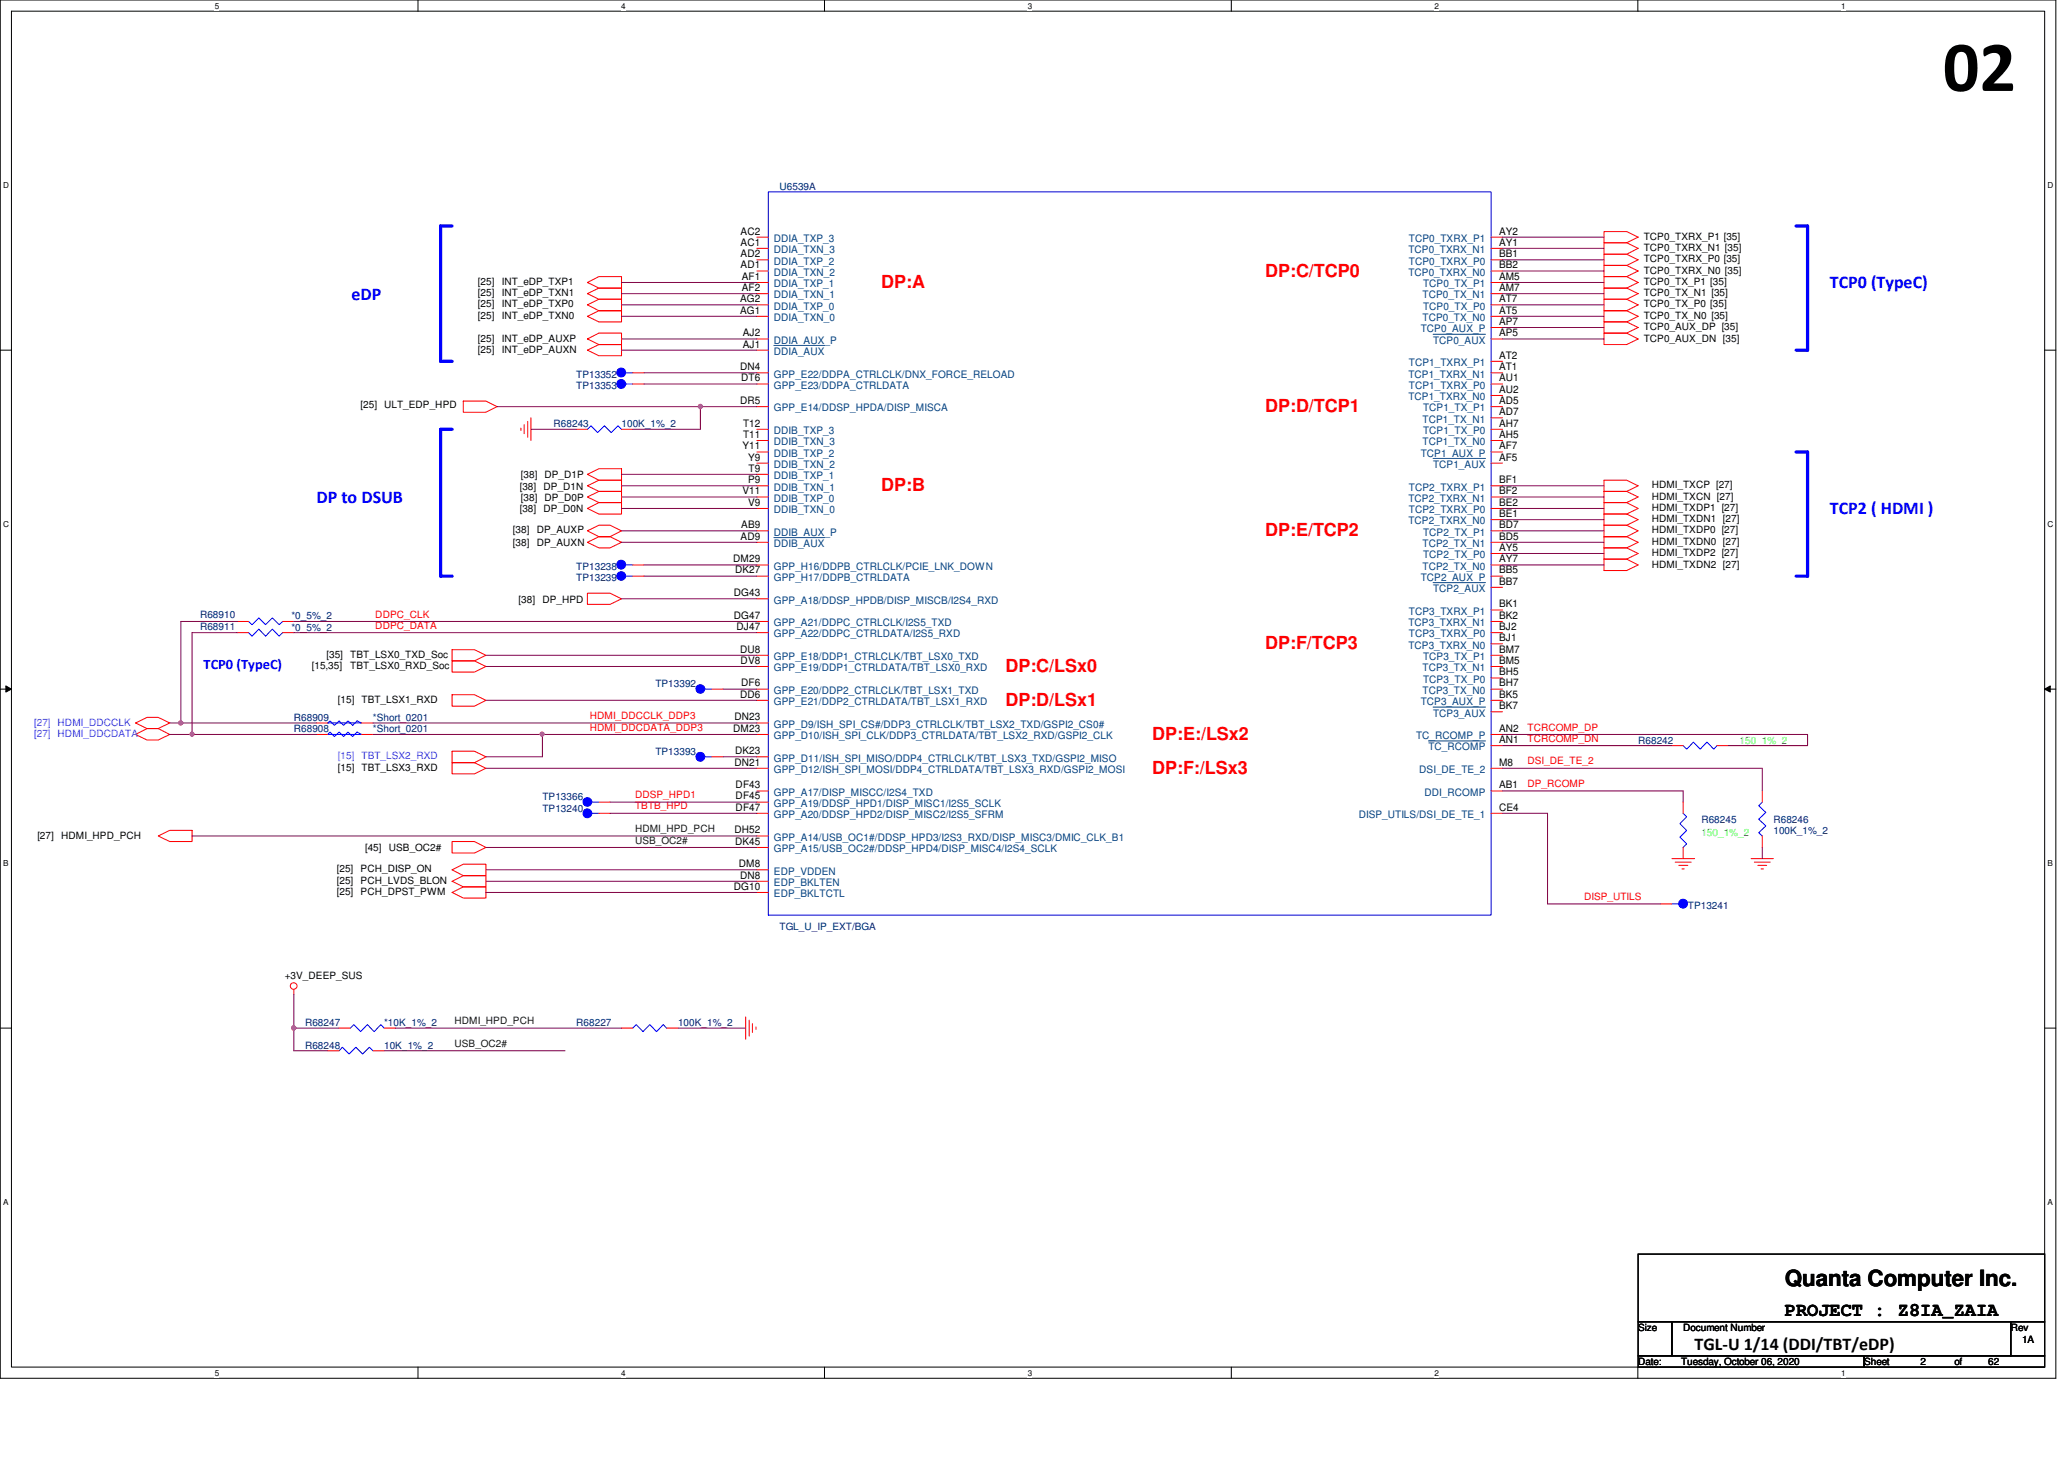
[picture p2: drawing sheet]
<svg xmlns="http://www.w3.org/2000/svg" width="297mm" height="210mm" viewBox="0 0 297 210" stroke-linecap="round" stroke-linejoin="round" font-family="sans-serif">
<defs><g id="words">
<text font-size="10.4" x="279.6" y="13.1">02</text>
<text font-size="3.2" x="256.9" y="185">Quanta Computer Inc.</text>
<text font-size="2.8" x="256.9" y="189.3">PROJECT : Z8IA_ZAIA</text>
<g font-size="2.6" fill="#f00">
<text x="126.8" y="41.4">DP:A</text>
<text x="182.1" y="39.8">DP:C/TCP0</text>
<text x="182.1" y="59.3">DP:D/TCP1</text>
<text x="126.8" y="70.7">DP:B</text>
<text x="182.1" y="77.2">DP:E/TCP2</text>
<text x="182.1" y="93.4">DP:F/TCP3</text>
<text x="144.7" y="96.7">DP:C/LSx0</text>
<text x="144.7" y="101.6">DP:D/LSx1</text>
<text x="165.8" y="106.4">DP:E:/LSx2</text>
<text x="165.8" y="111.3">DP:F:/LSx3</text>
</g>
<g font-size="2.6" fill="#00f">
<text x="263.4" y="41.4">TCP0 (TypeC)</text>
<text x="50.6" y="43.1">eDP</text>
<text x="45.5" y="72.3">DP to DSUB</text>
<text x="263.4" y="74">TCP2 ( HDMI )</text>
</g>
<text font-size="2.6" x="243.9" y="194.3">TGL-U 1/14 (DDI/TBT/eDP)</text>
<text font-size="2.1" fill="#00f" x="29.3" y="96.3">TCP0 (TypeC)</text>
<g font-size="1.5">
<text x="106.6" y="33.7">AC2</text>
<text x="106.6" y="35.3">AC1</text>
<text x="215.7" y="35.3">AY1</text>
<text x="215.7" y="33.7">AY2</text>
<text x="106.6" y="37">AD2</text>
<text x="106.6" y="38.6">AD1</text>
<text x="106.8" y="40.3">AF1</text>
<text x="106.8" y="41.9">AF2</text>
<text x="215.7" y="40.3">AM5</text>
<text x="215.7" y="38.6">BB2</text>
<text x="215.7" y="37">BB1</text>
<text x="215.7" y="41.9">AM7</text>
<text x="106.5" y="43.5">AG2</text>
<text x="106.5" y="45.1">AG1</text>
<text x="215.7" y="43.5">AT7</text>
<text x="215.7" y="46.7">AP7</text>
<text x="215.7" y="45.1">AT5</text>
<text x="106.5" y="53.3">DN4</text>
<text x="106.9" y="48.4">AJ2</text>
<text x="106.9" y="50">AJ1</text>
<text x="215.7" y="48.4">AP5</text>
<text x="215.7" y="53.3">AT1</text>
<text x="215.7" y="51.6">AT2</text>
<text x="106.5" y="58.1">DR5</text>
<text x="106.7" y="54.9">DT6</text>
<text x="215.7" y="58.1">AD5</text>
<text x="215.7" y="56.5">AU2</text>
<text x="215.7" y="54.9">AU1</text>
<text x="215.7" y="59.7">AD7</text>
<text x="106.8" y="64.6">Y11</text>
<text x="106.9" y="61.4">T12</text>
<text x="106.9" y="63">T11</text>
<text x="215.7" y="61.4">AH7</text>
<text x="215.7" y="64.6">AF7</text>
<text x="215.7" y="63">AH5</text>
<text x="106.8" y="71.1">V11</text>
<text x="107.7" y="66.3">Y9</text>
<text x="107.7" y="69.5">P9</text>
<text x="107.7" y="67.9">T9</text>
<text x="215.7" y="66.3">AF5</text>
<text x="215.7" y="71.1">BF2</text>
<text x="215.7" y="69.5">BF1</text>
<text x="106.6" y="77.6">AD9</text>
<text x="106.7" y="76">AB9</text>
<text x="107.7" y="72.8">V9</text>
<text x="215.7" y="76">BD7</text>
<text x="215.7" y="74.4">BE1</text>
<text x="215.7" y="72.8">BE2</text>
<text x="215.7" y="77.6">BD5</text>
<text x="105.5" y="80.9">DM29</text>
<text x="105.8" y="82.5">DK27</text>
<text x="215.7" y="79.2">AY5</text>
<text x="215.7" y="82.5">BB5</text>
<text x="215.7" y="80.9">AY7</text>
<text x="105.6" y="89">DG47</text>
<text x="105.6" y="85.8">DG43</text>
<text x="215.7" y="84.1">BB7</text>
<text x="215.7" y="89">BK2</text>
<text x="215.7" y="87.4">BK1</text>
<text x="106" y="90.6">DJ47</text>
<text x="106.5" y="93.9">DU8</text>
<text x="106.6" y="95.5">DV8</text>
<text x="215.7" y="93.9">BM7</text>
<text x="215.7" y="92.2">BJ1</text>
<text x="215.7" y="90.6">BJ2</text>
<text x="215.7" y="95.5">BM5</text>
<text x="106.5" y="100.4">DD6</text>
<text x="106.7" y="98.8">DF6</text>
<text x="215.7" y="97.2">BH5</text>
<text x="215.7" y="100.4">BK5</text>
<text x="215.7" y="98.8">BH7</text>
<text x="105.5" y="105.3">DM23</text>
<text x="105.7" y="103.6">DN23</text>
<text x="215.7" y="106.9">AN1</text>
<text x="215.7" y="102">BK7</text>
<text x="215.7" y="105.3">AN2</text>
<text x="105.7" y="110.2">DN21</text>
<text x="105.8" y="108.5">DK23</text>
<text x="105.9" y="113.4">DF43</text>
<text x="215.7" y="113.4">AB1</text>
<text x="215.7" y="110.2">M8</text>
<text x="105.7" y="119.9">DH52</text>
<text x="105.9" y="116.6">DF47</text>
<text x="105.9" y="115">DF45</text>
<text x="215.7" y="116.6">CE4</text>
<text x="105.8" y="121.5">DK45</text>
<text x="106.3" y="124.8">DM8</text>
<text x="105.6" y="128">DG10</text>
<text x="106.5" y="126.4">DN8</text>
</g>
<g font-size="1.5" fill="#004080">
<text x="111.4" y="34.8">DDIA_TXP_3</text>
<text x="202.8" y="34.8">TCP0_TXRX_P1</text>
<text x="111.4" y="36.4">DDIA_TXN_3</text>
<text x="111.4" y="38.1">DDIA_TXP_2</text>
<text x="111.4" y="39.7">DDIA_TXN_2</text>
<text x="111.4" y="41.3">DDIA_TXP_1</text>
<text x="202.7" y="36.4">TCP0_TXRX_N1</text>
<text x="202.7" y="39.7">TCP0_TXRX_N0</text>
<text x="202.8" y="38.1">TCP0_TXRX_P0</text>
<text x="204.8" y="41.3">TCP0_TX_P1</text>
<text x="111.4" y="42.9">DDIA_TXN_1</text>
<text x="111.4" y="44.5">DDIA_TXP_0</text>
<text x="111.4" y="46.2">DDIA_TXN_0</text>
<text x="204.5" y="47.8">TCP0_AUX_P</text>
<text x="204.7" y="42.9">TCP0_TX_N1</text>
<text x="204.7" y="46.2">TCP0_TX_N0</text>
<text x="204.8" y="44.5">TCP0_TX_P0</text>
<text x="111.4" y="49.4">DDIA_AUX_P</text>
<text x="111.4" y="51.1">DDIA_AUX</text>
<text x="202.8" y="52.7">TCP1_TXRX_P1</text>
<text x="206.2" y="49.4">TCP0_AUX</text>
<text x="111.4" y="54.3">GPP_E22/DDPA_CTRLCLK/DNX_FORCE_RELOAD</text>
<text x="111.4" y="55.9">GPP_E23/DDPA_CTRLDATA</text>
<text x="111.4" y="59.2">GPP_E14/DDSP_HPDA/DISP_MISCA</text>
<text x="202.7" y="54.3">TCP1_TXRX_N1</text>
<text x="202.7" y="57.6">TCP1_TXRX_N0</text>
<text x="202.8" y="55.9">TCP1_TXRX_P0</text>
<text x="204.8" y="59.2">TCP1_TX_P1</text>
<text x="111.4" y="62.4">DDIB_TXP_3</text>
<text x="111.4" y="64.1">DDIB_TXN_3</text>
<text x="111.4" y="65.7">DDIB_TXP_2</text>
<text x="204.5" y="65.7">TCP1_AUX_P</text>
<text x="204.7" y="60.8">TCP1_TX_N1</text>
<text x="204.7" y="64.1">TCP1_TX_N0</text>
<text x="204.8" y="62.4">TCP1_TX_P0</text>
<text x="111.4" y="67.3">DDIB_TXN_2</text>
<text x="111.4" y="68.9">DDIB_TXP_1</text>
<text x="111.4" y="70.6">DDIB_TXN_1</text>
<text x="202.8" y="70.6">TCP2_TXRX_P1</text>
<text x="206.2" y="67.3">TCP1_AUX</text>
<text x="111.4" y="72.2">DDIB_TXP_0</text>
<text x="111.4" y="73.8">DDIB_TXN_0</text>
<text x="111.4" y="77">DDIB_AUX_P</text>
<text x="202.7" y="72.2">TCP2_TXRX_N1</text>
<text x="202.7" y="75.4">TCP2_TXRX_N0</text>
<text x="202.8" y="73.8">TCP2_TXRX_P0</text>
<text x="204.8" y="77">TCP2_TX_P1</text>
<text x="111.4" y="78.7">DDIB_AUX</text>
<text x="111.4" y="83.6">GPP_H17/DDPB_CTRLDATA</text>
<text x="111.4" y="82">GPP_H16/DDPB_CTRLCLK/PCIE_LNK_DOWN</text>
<text x="204.5" y="83.6">TCP2_AUX_P</text>
<text x="204.7" y="78.7">TCP2_TX_N1</text>
<text x="204.7" y="82">TCP2_TX_N0</text>
<text x="204.8" y="80.3">TCP2_TX_P0</text>
<text x="111.4" y="86.8">GPP_A18/DDSP_HPDB/DISP_MISCB/I2S4_RXD</text>
<text x="202.8" y="88.4">TCP3_TXRX_P1</text>
<text x="206.2" y="85.2">TCP2_AUX</text>
<text x="111.4" y="95">GPP_E18/DDP1_CTRLCLK/TBT_LSX0_TXD</text>
<text x="111.4" y="91.7">GPP_A22/DDPC_CTRLDATA/I2S5_RXD</text>
<text x="111.4" y="90.1">GPP_A21/DDPC_CTRLCLK/I2S5_TXD</text>
<text x="202.7" y="90.1">TCP3_TXRX_N1</text>
<text x="202.7" y="93.3">TCP3_TXRX_N0</text>
<text x="202.8" y="91.7">TCP3_TXRX_P0</text>
<text x="204.8" y="95">TCP3_TX_P1</text>
<text x="111.4" y="101.4">GPP_E21/DDP2_CTRLDATA/TBT_LSX1_RXD</text>
<text x="111.4" y="99.8">GPP_E20/DDP2_CTRLCLK/TBT_LSX1_TXD</text>
<text x="111.4" y="96.6">GPP_E19/DDP1_CTRLDATA/TBT_LSX0_RXD</text>
<text x="204.5" y="101.4">TCP3_AUX_P</text>
<text x="204.7" y="96.6">TCP3_TX_N1</text>
<text x="204.7" y="99.8">TCP3_TX_N0</text>
<text x="204.8" y="98.2">TCP3_TX_P0</text>
<text x="111.4" y="106.3">GPP_D10/ISH_SPI_CLK/DDP3_CTRLDATA/TBT_LSX2_RXD/GSPI2_CLK</text>
<text x="111.4" y="104.7">GPP_D9/ISH_SPI_CS#/DDP3_CTRLCLK/TBT_LSX2_TXD/GSPI2_CS0#</text>
<text x="203.8" y="106.3">TC_RCOMP_P</text>
<text x="205.6" y="107.9">TC_RCOMP</text>
<text x="206.2" y="103.1">TCP3_AUX</text>
<text x="111.4" y="109.6">GPP_D11/ISH_SPI_MISO/DDP4_CTRLCLK/TBT_LSX3_TXD/GSPI2_MISO</text>
<text x="111.4" y="111.2">GPP_D12/ISH_SPI_MOSI/DDP4_CTRLDATA/TBT_LSX3_RXD/GSPI2_MOSI</text>
<text x="204.3" y="111.2">DSI_DE_TE_2</text>
<text x="111.4" y="114.5">GPP_A17/DISP_MISCC/I2S4_TXD</text>
<text x="111.4" y="117.7">GPP_A20/DDSP_HPD2/DISP_MISC2/I2S5_SFRM</text>
<text x="111.4" y="116.1">GPP_A19/DDSP_HPD1/DISP_MISC1/I2S5_SCLK</text>
<text x="195.5" y="117.7">DISP_UTILS/DSI_DE_TE_1</text>
<text x="205" y="114.5">DDI_RCOMP</text>
<text x="111.4" y="122.6">GPP_A15/USB_OC2#/DDSP_HPD4/DISP_MISC4/I2S4_SCLK</text>
<text x="111.4" y="125.8">EDP_VDDEN</text>
<text x="111.4" y="120.9">GPP_A14/USB_OC1#/DDSP_HPD3/I2S3_RXD/DISP_MISC3/DMIC_CLK_B1</text>
<text x="111.4" y="129.1">EDP_BKLTCTL</text>
<text x="111.4" y="127.5">EDP_BKLTEN</text>
</g>
<g font-size="1.4" fill="#000080">
<text x="112.2" y="27.3">U6539A</text>
<text x="82.9" y="54.3">TP13352</text>
<text x="82.9" y="56">TP13353</text>
<text x="79.7" y="61.5">R68243</text>
<text x="89.4" y="61.5">100K_1%_2</text>
<text x="82.9" y="83.6">TP13239</text>
<text x="82.9" y="82">TP13238</text>
<text x="28.8" y="88.9">R68910</text>
<text x="41.9" y="89.1">*0_5%_2</text>
<text x="28.8" y="90.6">R68911</text>
<text x="41.9" y="90.8">*0_5%_2</text>
<text x="94.3" y="98.9">TP13392</text>
<text x="42.3" y="105.4">R68908</text>
<text x="42.3" y="103.8">R68909</text>
<text x="53.7" y="105.4">*Short_0201</text>
<text x="53.7" y="103.8">*Short_0201</text>
<text x="235.8" y="107">R68242</text>
<text x="94.3" y="108.6">TP13393</text>
<text x="78.1" y="116.8">TP13240</text>
<text x="78.1" y="115.1">TP13366</text>
<text x="244.9" y="118.4">R68245</text>
<text x="255.2" y="118.4">R68246</text>
<text x="255.2" y="120">100K_1%_2</text>
<text x="242.9" y="130.7">TP13241</text>
<text x="112.2" y="133.8">TGL_U_IP_EXT/BGA</text>
<text x="43.9" y="147.7">R68247</text>
<text x="55.3" y="147.7">*10K_1%_2</text>
<text x="82.9" y="147.7">R68227</text>
<text x="97.6" y="147.7">100K_1%_2</text>
<text x="43.9" y="150.9">R68248</text>
<text x="55.3" y="150.9">10K_1%_2</text>
</g>
<g font-size="1.4">
<text x="236.6" y="34.5">TCP0_TXRX_P1 [35]</text>
<text x="68.8" y="41">[25]</text>
<text x="72.2" y="41">INT_eDP_TXP1</text>
<text x="236.6" y="36.1">TCP0_TXRX_N1 [35]</text>
<text x="236.6" y="37.8">TCP0_TXRX_P0 [35]</text>
<text x="236.6" y="39.4">TCP0_TXRX_N0 [35]</text>
<text x="236.6" y="41">TCP0_TX_P1 [35]</text>
<text x="68.8" y="42.6">[25]</text>
<text x="68.8" y="44.2">[25]</text>
<text x="68.8" y="45.9">[25]</text>
<text x="72.2" y="42.6">INT_eDP_TXN1</text>
<text x="72.2" y="44.2">INT_eDP_TXP0</text>
<text x="72.2" y="45.9">INT_eDP_TXN0</text>
<text x="236.6" y="42.6">TCP0_TX_N1 [35]</text>
<text x="236.6" y="44.2">TCP0_TX_P0 [35]</text>
<text x="236.6" y="45.9">TCP0_TX_N0 [35]</text>
<text x="236.6" y="47.5">TCP0_AUX_DP [35]</text>
<text x="68.8" y="49.1">[25]</text>
<text x="68.8" y="50.8">[25]</text>
<text x="72.2" y="49.1">INT_eDP_AUXP</text>
<text x="72.2" y="50.8">INT_eDP_AUXN</text>
<text x="236.6" y="49.1">TCP0_AUX_DN [35]</text>
<text x="51.9" y="58.7">[25] ULT_EDP_HPD</text>
<text x="74.8" y="70.4">[38]</text>
<text x="75" y="68.8">[38] DP_D1P</text>
<text x="78.2" y="70.4">DP_D1N</text>
<text x="237.7" y="70.3">HDMI_TXCP [27]</text>
<text x="237.7" y="71.9">HDMI_TXCN [27]</text>
<text x="73.8" y="76.6">[38]</text>
<text x="74.8" y="73.7">[38]</text>
<text x="75" y="72.1">[38] DP_D0P</text>
<text x="77.3" y="76.6">DP_AUXP</text>
<text x="78.2" y="73.7">DP_D0N</text>
<text x="237.7" y="73.5">HDMI_TXDP1 [27]</text>
<text x="237.7" y="75.1">HDMI_TXDN1 [27]</text>
<text x="237.7" y="76.8">HDMI_TXDP0 [27]</text>
<text x="73.8" y="78.6">[38]</text>
<text x="77.3" y="78.6">DP_AUXN</text>
<text x="237.7" y="78.4">HDMI_TXDN0 [27]</text>
<text x="237.7" y="80">HDMI_TXDP2 [27]</text>
<text x="237.7" y="81.7">HDMI_TXDN2 [27]</text>
<text x="74.6" y="86.7">[38]</text>
<text x="78.1" y="86.7">DP_HPD</text>
<text x="47" y="94.7">[35]</text>
<text x="50.4" y="94.7">TBT_LSX0_TXD_Soc</text>
<text x="44.9" y="96.3">[15,35]</text>
<text x="48.6" y="101.1">[15] TBT_LSX1_RXD</text>
<text x="50.4" y="96.3">TBT_LSX0_RXD_Soc</text>
<text x="48.6" y="110.9">[15] TBT_LSX3_RXD</text>
<text x="5.4" y="120.6">[27]</text>
<text x="8.8" y="120.6">HDMI_HPD_PCH</text>
<text x="48.5" y="125.5">[25]</text>
<text x="51.9" y="125.5">PCH_DISP_ON</text>
<text x="52.5" y="122.4">[45]</text>
<text x="56" y="122.4">USB_OC2#</text>
<text x="48.5" y="128.8">[25]</text>
<text x="48.5" y="127.2">[25]</text>
<text x="51.9" y="128.8">PCH_DPST_PWM</text>
<text x="51.9" y="127.2">PCH_LVDS_BLON</text>
<text x="41" y="140.8">+3V_DEEP_SUS</text>
<text x="235.8" y="191.5">Size</text>
<text x="242.2" y="191.5">Document Number</text>
<text x="289.4" y="191.5">Rev</text>
<text x="235.8" y="196.4">Date:</text>
<text x="241.9" y="196.4">Tuesday, October 06, 2020</text>
<text x="268.3" y="196.4">Sheet</text>
<text x="276.4" y="196.4">2</text>
<text x="281.3" y="196.4">of</text>
<text x="286.1" y="196.4">62</text>
<text x="291" y="193.2">1A</text>
</g>
<g font-size="1.4" fill="#f00">
<text x="54" y="88.9">DDPC_CLK</text>
<text x="54" y="90.5">DDPC_DATA</text>
<text x="84.9" y="103.5">HDMI_DDCCLK_DDP3</text>
<text x="84.9" y="105.1">HDMI_DDCDATA_DDP3</text>
<text x="219.8" y="106.7">TCRCOMP_DN</text>
<text x="219.8" y="105.1">TCRCOMP_DP</text>
<text x="219.8" y="110">DSI_DE_TE_2</text>
<text x="219.8" y="113.2">DP_RCOMP</text>
<text x="91.4" y="116.5">TBTB_HPD</text>
<text x="91.4" y="114.9">DDSP_HPD1</text>
<text x="228" y="129.5">DISP_UTILS</text>
</g>
<g font-size="1.4" fill="#8000ff">
<text x="4.9" y="106">[27] HDMI_DDCDATA</text>
<text x="4.9" y="104.4">[27] HDMI_DDCCLK</text>
<text x="48.6" y="109.3">[15] TBT_LSX2_RXD</text>
</g>
<g font-size="1.4" fill="#0f0">
<text x="250.4" y="107">150_1%_2</text>
<text x="244.9" y="120.3">150_1%_2</text>
</g>
<g font-size="1.4" fill="#004000">
<text x="91.4" y="119.7">HDMI_HPD_PCH</text>
<text x="91.4" y="121.4">USB_OC2#</text>
<text x="65.4" y="147.4">HDMI_HPD_PCH</text>
<text x="65.4" y="150.6">USB_OC2#</text>
</g>
<g font-size="1.2">
<text x="30.9" y="1.2">5</text>
<text x="89.4" y="1.2">4</text>
<text x="147.9" y="1.2">3</text>
<text x="206.5" y="1.2">2</text>
<text x="265" y="1.2">1</text>
<text x=".5" y="27.1">D</text>
<text x="294.7" y="27.1">D</text>
<text x=".5" y="75.8">C</text>
<text x="294.7" y="75.8">C</text>
<text x=".5" y="124.6">B</text>
<text x="294.7" y="124.6">B</text>
<text x=".5" y="173.4">A</text>
<text x="294.7" y="173.4">A</text>
<text x="30.9" y="197.9">5</text>
<text x="89.4" y="197.9">4</text>
<text x="147.9" y="197.9">3</text>
<text x="206.5" y="197.9">2</text>
<text x="265" y="197.9">1</text>
</g>
</g></defs>
<path d="M0 0h295.9v198.3h-295.9zM1.6 1.6h292.7v195.1h-292.7z" fill="none" stroke="#000" stroke-width=".14"/>
<g fill="#fff">
<path d="M30.9 .2h.6v1.3h-.6z"/>
<path d="M30.9 196.8h.6v1.4h-.6z"/>
</g>
<path d="M60.2 0v1.6M60.2 196.7v1.6" fill="none" stroke="#000" stroke-width=".14"/>
<g fill="#fff">
<path d="M89.4 .2h.6v1.3h-.6z"/>
<path d="M89.4 196.8h.6v1.4h-.6z"/>
</g>
<path d="M118.7 0v1.6M118.7 196.7v1.6" fill="none" stroke="#000" stroke-width=".14"/>
<g fill="#fff">
<path d="M147.9 .2h.6v1.3h-.6z"/>
<path d="M147.9 196.8h.6v1.4h-.6z"/>
</g>
<path d="M177.2 0v1.6M177.2 196.7v1.6" fill="none" stroke="#000" stroke-width=".14"/>
<g fill="#fff">
<path d="M206.5 .2h.5v1.3h-.5z"/>
<path d="M206.5 196.8h.5v1.4h-.5z"/>
</g>
<path d="M235.7 0v1.6M235.7 196.7v1.6" fill="none" stroke="#000" stroke-width=".14"/>
<g fill="#fff">
<path d="M265 .2h.6v1.3h-.6z"/>
<path d="M265 196.8h.6v1.4h-.6z"/>
<path d="M.5 26h.8v1.3h-.8z"/>
<path d="M294.7 26h.8v1.3h-.8z"/>
<path d="M.5 74.8h.8v1.3h-.8z"/>
<path d="M294.7 74.8h.8v1.3h-.8z"/>
</g>
<path d="M0 50.4h1.6M294.3 50.4h1.6" fill="none" stroke="#000" stroke-width=".14"/>
<g fill="#fff">
<path d="M.5 123.5h.7v1.3h-.7z"/>
<path d="M294.7 123.5h.7v1.3h-.7z"/>
</g>
<path d="M0 99.1h1.6M.8 98.7l.8 .4-.8 .5zM294.3 99.1h1.6M294.3 99.1l.8-.4v.9z" fill="none" stroke="#000" stroke-width=".14"/>
<path d="M.8 98.7l.8 .4-.8 .5zM294.3 99.1l.8-.4v.9z" fill="#000"/>
<g fill="#fff">
<path d="M.5 172.3h.7v1.3h-.7z"/>
<path d="M294.7 172.3h.7v1.3h-.7z"/>
</g>
<path d="M0 147.9h1.6M294.3 147.9h1.6M235.8 180.4h58.5v9.8h-58.5zM235.8 190.2h4.8v4.9h-4.8zM235.8 195.1h32.5v1.6h-32.5zM240.6 190.2h48.8v4.9h-48.8zM268.3 195.1h26v1.6h-26zM289.4 190.2h4.9v4.9h-4.9z" fill="none" stroke="#000" stroke-width=".14"/>
<path d="M65.1 32.5h-1.7v19.5h1.7M258.5 32.5h1.6v17.9h-1.6M65.1 61.8h-1.7v21.1h1.7M258.5 65h1.6v17.9h-1.6" fill="none" stroke="#00f" stroke-width=".47"/>
<g fill="none" stroke="#f00" stroke-width=".14">
<path d="M108.9 34.1h1.7M108.9 35.7h1.7M108.9 37.4h1.7M108.9 39h1.7M214.6 34.1h1.6M214.6 35.7h1.6M214.6 37.4h1.6M214.6 39h1.6M230.8 33.3h3.3l1.7 .8-1.7 .8h-3.3zM230.8 34.9h3.3l1.7 .8-1.7 .9h-3.3zM230.8 36.6h3.3l1.7 .8-1.7 .8h-3.3zM230.8 38.2h3.3l1.7 .8-1.7 .8h-3.3z"/>
<path d="M230.8 39.8h3.3l1.7 .8-1.7 .8h-3.3zM66.7 57.7h3.2l1.6 .8-1.6 .8h-3.2zM84.5 40.6l1.7-.8h3.2v1.6h-3.2zM84.5 42.2l1.7-.8h3.2v1.7h-3.2zM84.5 43.9l1.7-.8h3.2v1.6h-3.2zM84.5 45.5l1.7-.8h3.2v1.6h-3.2zM84.5 48.8l1.7-.9h3.2v1.7h-3.2zM84.5 50.4l1.7-.8h3.2v1.6h-3.2zM108.9 40.6h1.7M108.9 42.2h1.7M108.9 43.9h1.7M108.9 45.5h1.7"/>
<path d="M108.9 53.6h1.7M108.9 48.8h1.7M108.9 50.4h1.7M108.9 55.2h1.7M108.9 58.5h1.7M214.6 40.6h1.6M214.6 42.2h1.6M214.6 43.9h1.6M214.6 45.5h1.6M214.6 52h1.6M214.6 53.6h1.6M214.6 55.2h1.6"/>
<path d="M214.6 56.9h1.6M214.6 58.5h1.6M214.6 47.1h1.6M214.6 48.8h1.6M230.8 41.4h3.3l1.7 .8-1.7 .9h-3.3zM230.8 43.1h3.3l1.7 .8-1.7 .8h-3.3zM230.8 44.7h3.3l1.7 .8-1.7 .8h-3.3zM230.8 46.3h3.3l1.7 .8-1.7 .8h-3.3zM230.8 47.9h3.3l1.7 .9-1.7 .8h-3.3zM75 61.6v.3M75.4 61.1v1.3M75.9 60.6v2.3"/>
<path d="M76.4 60.1v3.3M84.5 68.2l1.7-.8h3.2v1.7h-3.2zM84.5 69.9l1.7-.8h3.2v1.6h-3.2zM84.5 71.5l1.7-.8h3.2v1.6h-3.2zM84.5 73.2l1.7-.9h3.2v1.7h-3.2zM84.5 76.4l1.7-.8h1.6l1.6 .8-1.6 .8h-1.6zM84.5 78l1.7-.8h1.6l1.6 .8-1.6 .8h-1.6zM108.9 61.8h1.7M108.9 63.4h1.7M108.9 65h1.7M108.9 66.6h1.7M108.9 68.2h1.7"/>
<path d="M108.9 69.9h1.7M108.9 71.5h1.7M108.9 73.2h1.7M108.9 78h1.7M108.9 76.4h1.7M214.6 60.1h1.6M214.6 61.8h1.6M214.6 63.4h1.6M214.6 69.9h1.6M214.6 71.5h1.6M214.6 73.2h1.6M214.6 74.8h1.6"/>
<path d="M214.6 76.4h1.6M214.6 78h1.6M214.6 79.6h1.6M214.6 66.6h1.6M214.6 65h1.6M230.8 69.1h3.3l1.7 .8-1.7 .8h-3.3zM230.8 70.7h3.3l1.7 .8-1.7 .8h-3.3M230.8 70.7v1.6M230.8 72.3h3.3l1.7 .9-1.7 .8h-3.3M230.8 72.3v1.7M230.8 74h3.3l1.7 .8-1.7 .8h-3.3M230.8 74v1.6"/>
<path d="M230.8 75.6h3.3l1.7 .8-1.7 .8h-3.3M230.8 75.6v1.6M230.8 77.2h3.3l1.7 .8-1.7 .8h-3.3M230.8 77.2v1.6M230.8 78.8h3.3l1.7 .8-1.7 .8h-3.3M230.8 78.8v1.6M65.1 95.1h3.2l1.6 .8-1.6 .8h-3.2zM65.1 99.9h3.2l1.6 .9-1.6 .8h-3.2zM65.1 93.5h3.2l1.6 .8-1.6 .8h-3.2zM84.5 85.3h3.3l1.6 .8-1.6 .9h-3.3zM108.9 94.3h1.7M108.9 91h1.7"/>
<path d="M108.9 89.4h1.7M108.9 82.9h1.7M108.9 81.3h1.7M108.9 86.1h1.7M108.9 99.1h1.7M108.9 95.9h1.7M214.6 81.3h1.6M214.6 87.8h1.6M214.6 89.4h1.6M214.6 91h1.6M214.6 92.6h1.6M214.6 94.3h1.6"/>
<path d="M214.6 95.9h1.6M214.6 97.5h1.6M214.6 99.1h1.6M214.6 82.9h1.6M214.6 84.5h1.6M230.8 80.4h3.3l1.7 .9-1.7 .8h-3.3zM19.5 105.7l1.7-.9h1.6l1.6 .9-1.6 .8h-1.6zM19.5 104l1.7-.8h1.6l1.6 .8-1.6 .8h-1.6zM65.1 109.7h3.2l1.6 .8-1.6 .8h-3.2zM65.1 108.1h3.2l1.6 .8-1.6 .8h-3.2zM108.9 113.8h1.7M108.9 117h1.7"/>
<path d="M108.9 108.9h1.7M108.9 105.7h1.7M108.9 104h1.7M108.9 115.4h1.7M108.9 110.5h1.7M108.9 100.8h1.7M214.6 110.5h1.6M214.6 100.8h1.6M214.6 113.8h1.6M214.6 107.3h1.6M214.6 117h1.6M214.6 105.7h1.6"/>
<path d="M214.6 102.4h1.6M242.2 115.4v1.6M22.8 120.3l1.6-.8h3.2v1.6h-3.2zM65.1 125.1l1.6-.8h3.2v1.7h-3.2zM65.1 128.4l1.6-.8h3.2v1.6h-3.2zM65.1 126.8l1.6-.8h3.2v1.6h-3.2zM65.1 121.1h3.2l1.6 .8-1.6 .8h-3.2zM108.9 121.9h1.7M108.9 128.4h1.7M108.9 125.1h1.7M108.9 126.8h1.7M108.9 120.3h1.7"/>
<path d="M240.6 123.5h3.3M241.1 124h2.3M241.6 124.5h1.3M242.1 125h.3M242.2 121.9v1.6M252 123.5h3.2M252.5 124h2.3M253 124.5h1.3M253.4 125h.4M42.3 142.4v.6M47.2 151.2h1.6M53.7 151.2h1.6"/>
<path d="M107.3 146.3v3.2M107.8 146.8v2.3M108.3 147.3v1.2M108.8 147.7v.4"/>
<circle cx="42.3" cy="141.9" r=".48"/>
</g>
<path d="M110.6 27.6h104v104.1h-104zM242.2 117l.5 .5-.9 1 .9 1-.9 .9 .9 1-.5 .5M48.8 151.2l.5-.5 .9 .9 1-.9 1 .9 1-.9 .5 .5" fill="none" stroke="#00f" stroke-width=".14"/>
<path d="M111.4 49.7h7.3M206.2 48.1h7.6M111.4 77.3h7.3M206.2 66h7.6M206.2 83.8h7.6M205.6 106.6h8.2M206.2 101.7h7.6" fill="none" stroke="#004080" stroke-width=".14"/>
<circle cx="89.4" cy="53.6" r=".64" fill="#00f"/>
<g fill="none" stroke="#00f" stroke-width=".14">
<path d="M90.1 53.6h1"/>
<circle cx="89.4" cy="53.6" r=".64"/>
</g>
<path d="M91.1 53.6h1.6" fill="none" stroke="#f00" stroke-width=".14"/>
<circle cx="89.4" cy="82.9" r=".63" fill="#00f"/>
<g fill="none" stroke="#00f" stroke-width=".14">
<path d="M90.1 82.9h1M253.6 115.4l-.5 .5 1 1-1 1 1 .9-1 1 .5 .5"/>
<circle cx="89.4" cy="82.9" r=".63"/>
</g>
<path d="M91.1 82.9h1.6M253.6 113.8v1.6M253.6 120.3v1.6" fill="none" stroke="#f00" stroke-width=".14"/>
<circle cx="100.8" cy="108.9" r=".64" fill="#00f"/>
<g fill="none" stroke="#00f" stroke-width=".14">
<path d="M35.8 89.4l.5 .5 1-1 .9 1 1-1 1 1 .5-.5M101.5 108.9h.9M242.2 107.3l.5 .5 1-1 1 1 1-1 .9 1 .5-.5"/>
<circle cx="100.8" cy="108.9" r=".64"/>
</g>
<path d="M34.2 89.4h1.6M40.7 89.4h1.6M102.4 108.9h1.7M240.6 107.3h1.6M247.1 107.3h1.6" fill="none" stroke="#f00" stroke-width=".14"/>
<circle cx="89.4" cy="55.2" r=".64" fill="#00f"/>
<g fill="none" stroke="#00f" stroke-width=".14">
<path d="M90.1 55.2h1"/>
<circle cx="89.4" cy="55.2" r=".64"/>
</g>
<path d="M91.1 55.2h1.6" fill="none" stroke="#f00" stroke-width=".14"/>
<circle cx="84.5" cy="117" r=".64" fill="#00f"/>
<g fill="none" stroke="#00f" stroke-width=".14">
<path d="M47.2 105.7l.3-.4 .6 .7 .7-.7 .6 .7 .7-.7 .7 .7 .6-.7 .6 .4zM85.2 117h1"/>
<circle cx="84.5" cy="117" r=".64"/>
</g>
<path d="M45.5 105.7h1.7M52 105.7h1.7M86.2 117h1.6" fill="none" stroke="#f00" stroke-width=".14"/>
<circle cx="242.2" cy="130" r=".64" fill="#00f"/>
<g fill="none" stroke="#00f" stroke-width=".14">
<path d="M240.6 130h1"/>
<circle cx="242.2" cy="130" r=".64"/>
</g>
<path d="M239 130h1.6" fill="none" stroke="#f00" stroke-width=".14"/>
<circle cx="84.5" cy="115.4" r=".63" fill="#00f"/>
<g fill="none" stroke="#00f" stroke-width=".14">
<path d="M84.5 61.8l.5-.5 1 .9 1-.9 1 .9 .9-.9 .5 .5M85.2 115.4h1M91.1 147.9l.5-.5 .9 1 1-1 1 1 1-1 .4 .5"/>
<circle cx="84.5" cy="115.4" r=".63"/>
</g>
<path d="M82.9 61.8h1.6M89.4 61.8h1.7M86.2 115.4h1.6M89.4 147.9h1.7M95.9 147.9h1.7" fill="none" stroke="#f00" stroke-width=".14"/>
<circle cx="100.8" cy="99.1" r=".63" fill="#00f"/>
<g fill="none" stroke="#00f" stroke-width=".14">
<path d="M35.8 91l.5 .5 1-1 .9 1 1-1 1 1 .5-.5M101.5 99.1h.9M47.2 104l.3-.3 .6 .7 .7-.7 .6 .7 .7-.7 .7 .7 .6-.7 .6 .3zM50.4 147.9l.5-.5 1 1 1-1 .9 1 1-1 .5 .5"/>
<circle cx="100.8" cy="99.1" r=".63"/>
</g>
<path d="M34.2 91h1.6M40.7 91h1.6M102.4 99.1h1.7M45.5 104h1.7M52 104h1.7M48.8 147.9h1.6M55.3 147.9h1.6" fill="none" stroke="#f00" stroke-width=".14"/>
<circle cx="89.4" cy="81.2" r=".64" fill="#00f"/>
<g fill="none" stroke="#00f" stroke-width=".14">
<path d="M90.1 81.3h1"/>
<circle cx="89.4" cy="81.2" r=".64"/>
</g>
<path d="M91.1 81.3h1.6" fill="none" stroke="#f00" stroke-width=".14"/>
<path d="M76.4 61.8h6.5M69.9 125.1h39M69.9 128.4h39M42.3 143v8.2" fill="none" stroke="#800040" stroke-width=".14"/>
<circle cx="42.3" cy="147.9" r=".32" fill="#f0f"/>
<circle cx="42.3" cy="147.9" r=".32" fill="none" stroke="#f0f" stroke-width=".14"/>
<g fill="none" stroke="#800040" stroke-width=".14">
<path d="M53.7 105.7h24.4M69.9 100.8h39M216.2 117h6.5M216.2 113.8h26v1.6M216.2 107.3h24.4M216.2 105.7h43.9v1.6h-11.4M216.2 110.5h37.4v3.3M27.6 120.3h81.3M69.9 121.9h39M69.9 126.8h39M253.6 121.9v1.6M42.3 151.2h4.9"/>
<path d="M42.3 147.9h6.5M55.3 151.2h26"/>
</g>
<circle cx="78" cy="105.6" r=".3" fill="#f0f"/>
<circle cx="78" cy="105.6" r=".3" fill="none" stroke="#f0f" stroke-width=".14"/>
<path d="M71.5 58.5h29.3M69.9 110.5h39M87.8 117h21.1" fill="none" stroke="#800040" stroke-width=".14"/>
<circle cx="100.8" cy="58.5" r=".31" fill="#f0f"/>
<circle cx="100.8" cy="58.5" r=".31" fill="none" stroke="#f0f" stroke-width=".14"/>
<g fill="none" stroke="#800040" stroke-width=".14">
<path d="M216.2 34.1h14.6M216.2 35.7h14.6M216.2 37.4h14.6M216.2 39h14.6M89.4 40.6h19.5M89.4 42.2h19.5M89.4 43.9h19.5M89.4 45.5h19.5M89.4 48.8h19.5M89.4 50.4h19.5M92.7 53.6h16.2M92.7 55.2h16.2"/>
<path d="M108.9 58.5h-8.1v3.3h-9.7M216.2 40.6h14.6M216.2 42.2h14.6M216.2 43.9h14.6M216.2 45.5h14.6M216.2 47.1h14.6M216.2 48.8h14.6M89.4 68.2h19.5M89.4 69.9h19.5M89.4 71.5h19.5M89.4 73.2h19.5M89.4 76.4h19.5"/>
<path d="M89.4 78h19.5M216.2 69.9h14.6M216.2 71.5h14.6M216.2 73.2h14.6M216.2 74.8h14.6M216.2 76.4h14.6M216.2 78h14.6M216.2 79.6h14.6M27.6 91v14.7h-3.2M42.3 89.4h66.6M42.3 91h66.6M69.9 95.9h39"/>
<path d="M69.9 94.3h39M89.4 86.1h19.5M92.7 81.3h16.2M92.7 82.9h16.2M216.2 81.3h14.6M24.4 104h1.6M87.8 115.4h21.1M222.7 117v13h16.3M56.9 147.9h32.5M97.6 147.9h9.7"/>
</g>
<circle cx="27.6" cy="105.6" r=".3" fill="#f0f"/>
<circle cx="27.6" cy="105.6" r=".3" fill="none" stroke="#f0f" stroke-width=".14"/>
<path d="M27.6 91h6.6M34.2 89.4h-8.2v14.6M104.1 99.1h4.8M27.6 105.7h17.9M53.7 104h55.2M104.1 108.9h4.8M108.9 105.7h-30.8v3.2h-8.2" fill="none" stroke="#800040" stroke-width=".14"/>
<circle cx="26" cy="104" r=".31" fill="#f0f"/>
<circle cx="26" cy="104" r=".31" fill="none" stroke="#f0f" stroke-width=".14"/>
<path d="M26 104h19.5" fill="none" stroke="#800040" stroke-width=".14"/>
<circle cx="42.3" cy="147.9" r=".32" fill="#f0f"/>
<circle cx="42.3" cy="147.9" r=".32" fill="none" stroke="#f0f" stroke-width=".14"/>
<circle cx="78" cy="105.6" r=".3" fill="#f0f"/>
<circle cx="78" cy="105.6" r=".3" fill="none" stroke="#f0f" stroke-width=".14"/>
<circle cx="100.8" cy="58.5" r=".31" fill="#f0f"/>
<circle cx="100.8" cy="58.5" r=".31" fill="none" stroke="#f0f" stroke-width=".14"/>
<circle cx="27.6" cy="105.6" r=".3" fill="#f0f"/>
<circle cx="27.6" cy="105.6" r=".3" fill="none" stroke="#f0f" stroke-width=".14"/>
<circle cx="26" cy="104" r=".31" fill="#f0f"/>
<circle cx="26" cy="104" r=".31" fill="none" stroke="#f0f" stroke-width=".14"/>
<use href="#words"/>
</svg>
